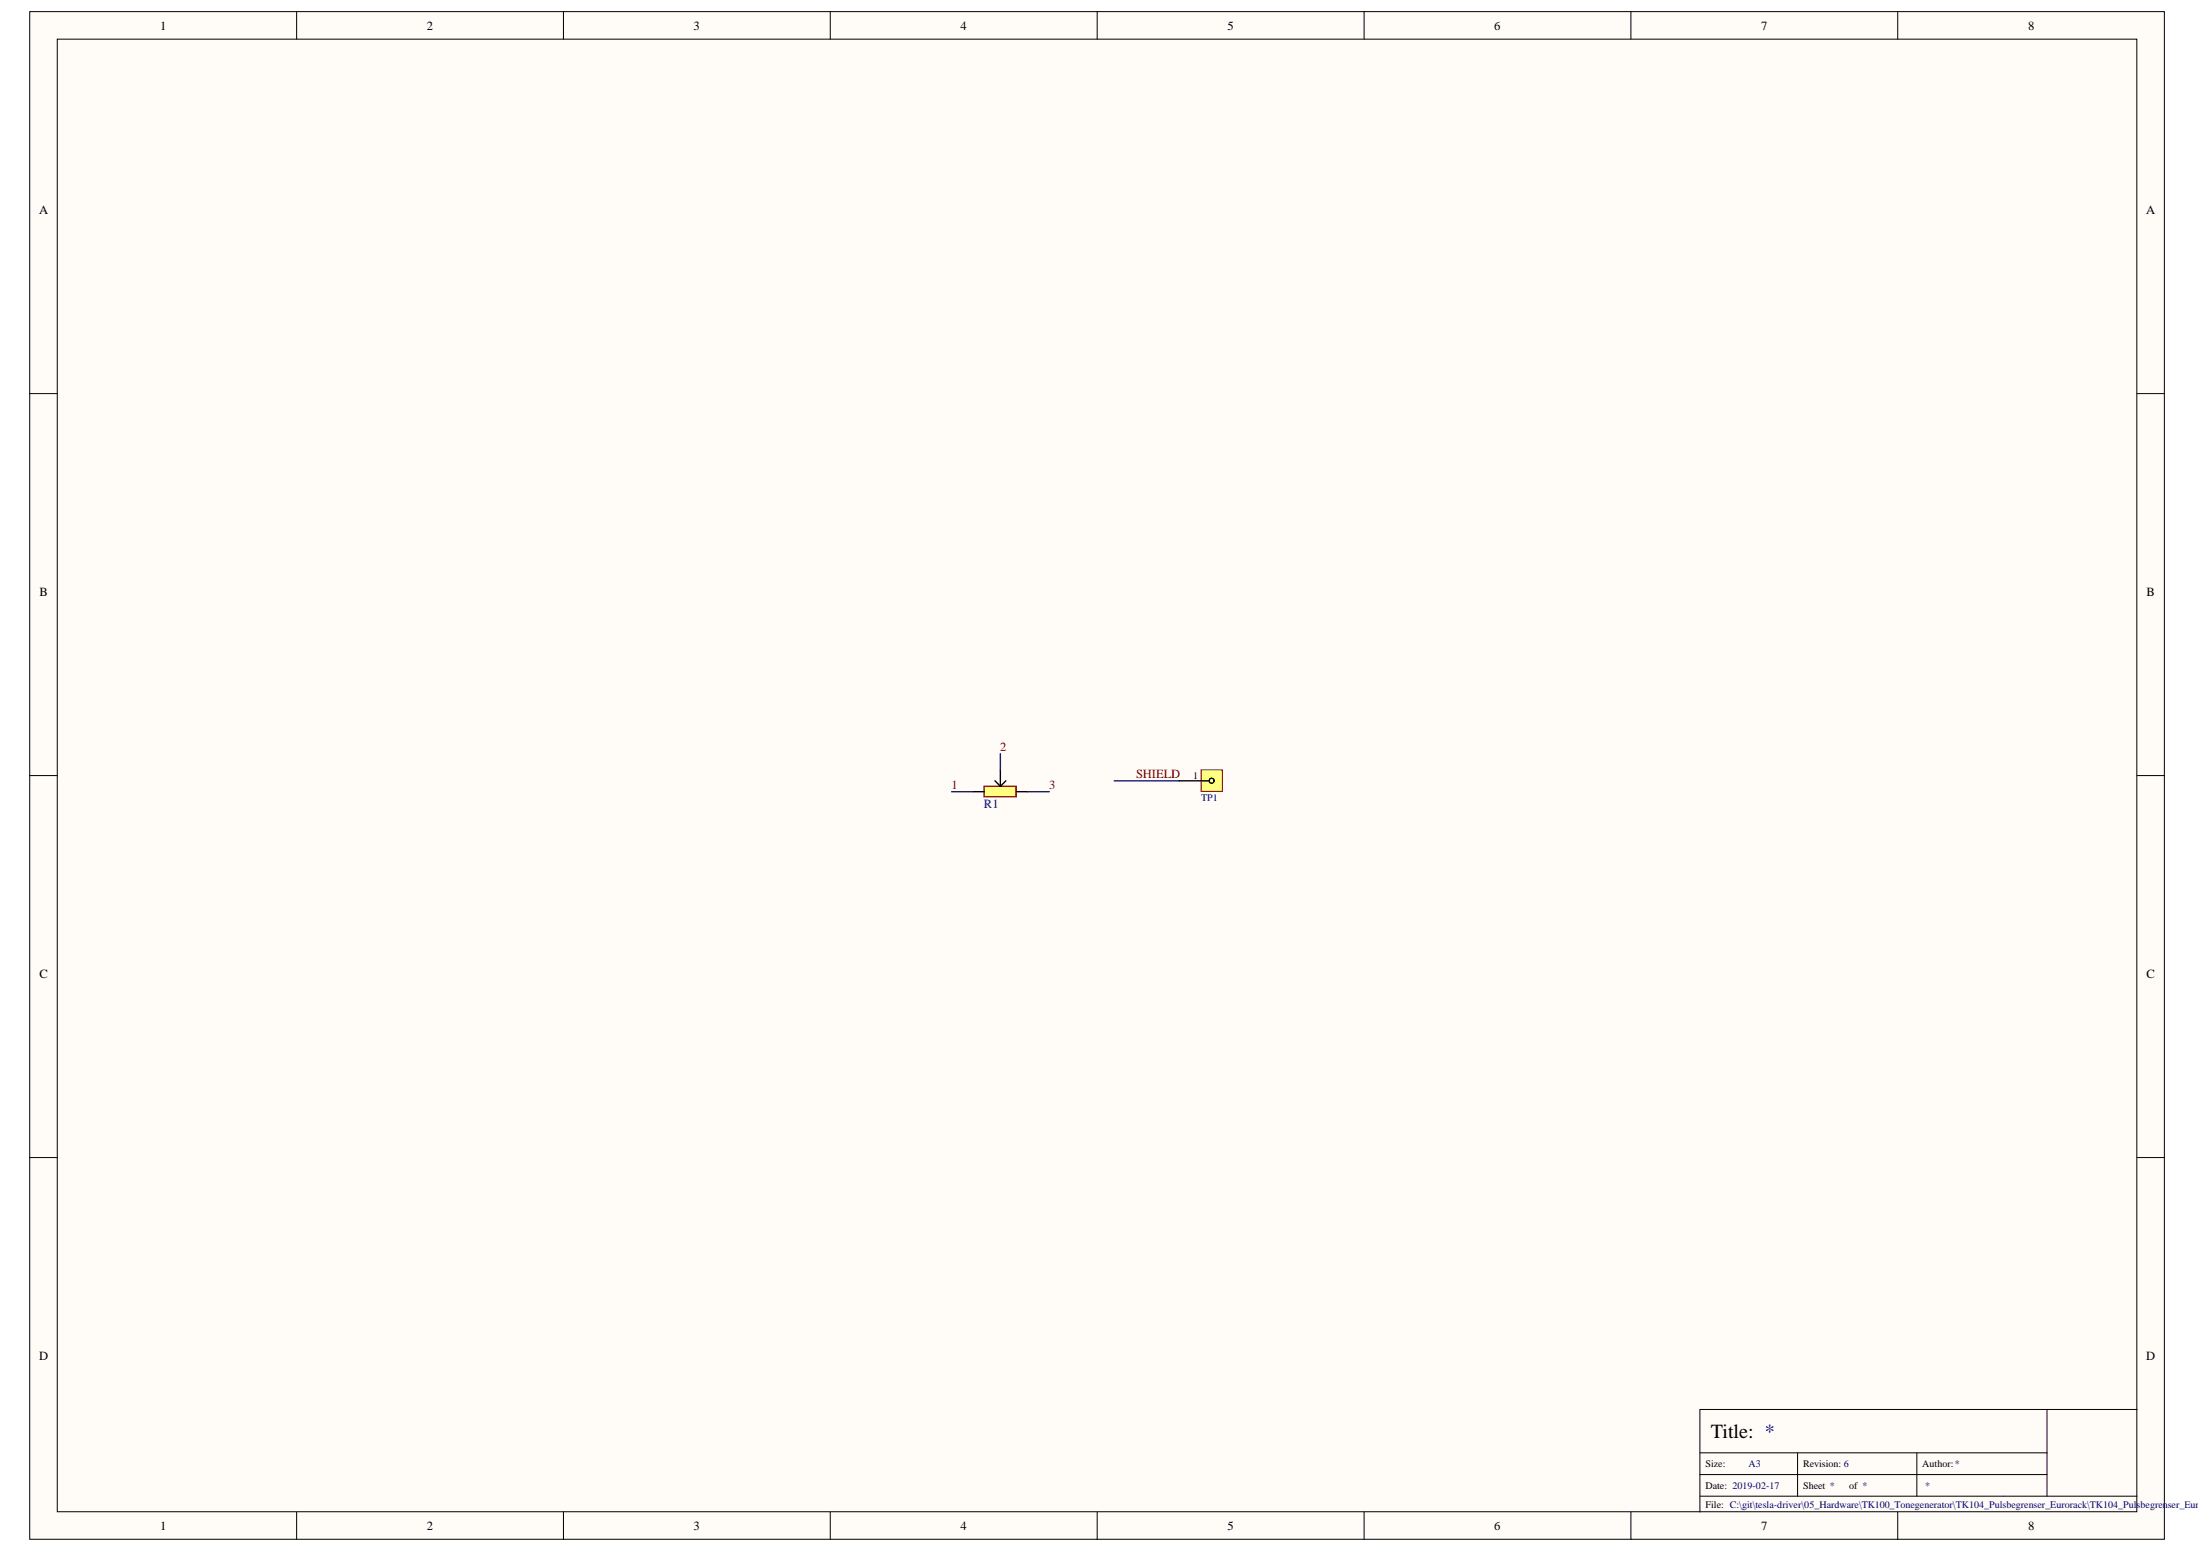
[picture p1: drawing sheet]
<svg xmlns="http://www.w3.org/2000/svg" width="297mm" height="210mm" viewBox="0 0 297 210" stroke-linecap="round" stroke-linejoin="round" font-family="sans-serif">
<defs><g id="words">
<text font-size="2.7" x="231.2" y="194.2">Title: *</text>
<g font-size="1.7">
<text x="21.6" y="4">1</text>
<text x="57.7" y="4">2</text>
<text x="93.7" y="4">3</text>
<text x="129.8" y="4">4</text>
<text x="165.9" y="4">5</text>
<text x="201.9" y="4">6</text>
<text x="238" y="4">7</text>
<text x="274.1" y="4">8</text>
<text x="5.3" y="28.9">A</text>
<text x="290.1" y="28.9">A</text>
<text x="5.3" y="80.4">B</text>
<text x="290.1" y="80.4">B</text>
<text x="5.3" y="132.1">C</text>
<text x="290.1" y="132.1">C</text>
<text x="5.3" y="183.7">D</text>
<text x="290.1" y="183.7">D</text>
<text x="21.6" y="206.6">1</text>
<text x="57.7" y="206.6">2</text>
<text x="93.7" y="206.6">3</text>
<text x="129.8" y="206.6">4</text>
<text x="165.9" y="206.6">5</text>
<text x="201.9" y="206.6">6</text>
<text x="238" y="206.6">7</text>
<text x="274.1" y="206.6">8</text>
</g>
<g font-size="1.7" fill="#800000">
<text x="135.2" y="101.4">2</text>
<text x="128.6" y="106.6">1</text>
<text x="141.8" y="106.6">3</text>
<text x="153.5" y="105.1">SHIELD</text>
</g>
<text font-size="1.7" fill="#000080" x="133" y="109.2">R1</text>
<g font-size="1.4">
<text x="161.3" y="105.2">1</text>
<text x="230.5" y="198.2">Size:</text>
<text x="230.5" y="201.1">Date: 2019-02-17</text>
<text x="230.5" y="203.6">File: C:\git\tesla-driver\05_Hardware\TK100_Tonegenerator\TK104_Pulsbegrenser_Eurorack\TK104_Pulsbegrenser_Euror</text>
<text x="243.7" y="198.2">Revision: 6</text>
<text x="243.7" y="201.1">Sheet *</text>
<text x="249.9" y="201.1">of *</text>
<text x="259.8" y="198.2">Author:*</text>
</g>
<g font-size="1.4" fill="#000080">
<text x="162.3" y="108.2">TP1</text>
<text x="236.3" y="198.2">A3</text>
<text x="260.2" y="201.1">*</text>
</g>
</g></defs>
<g fill="#fffcf8" stroke="#000" stroke-width=".14">
<path d="M4 1.6h288.5v206.3h-288.5z"/>
<path d="M7.7 5.3h281.1v198.9h-281.1z"/>
</g>
<g fill="none" stroke="#000" stroke-width=".14">
<path d="M40.1 1.6v3.7M76.1 1.6v3.7M112.2 1.6v3.7M148.3 1.6v3.7M184.3 1.6v3.7M220.4 1.6v3.7M256.5 1.6v3.7M4 53.2h3.7M288.8 53.2h3.7M4 104.8h3.7M288.8 104.8h3.7M4 156.4h3.7"/>
<path d="M288.8 156.4h3.7M229.7 196.2h46.9M229.7 199.2h46.9M242.9 196.2v5.9M259 196.2v5.9M276.6 190.4v11.7M288.8 190.4h-59.1v13.8M40.1 204.2v3.8M76.1 204.2v3.8M112.2 204.2v3.8M148.3 204.2v3.8M184.3 204.2v3.8"/>
<path d="M220.4 204.2v3.8M229.7 202.1h59.1M256.5 204.2v3.8"/>
</g>
<path d="M133 106.2h4.3v1.4h-4.3z" fill="#ffff80" stroke="#800000" stroke-width=".19"/>
<path d="M131.5 106.9h1.5M134.5 105.5l.7 .7M135.2 104v2.2M135.9 105.5l-.7 .7M137.4 106.9h1.5" fill="none" stroke="#000" stroke-width=".19"/>
<path d="M128.6 106.9h2.9M135.2 101.8v2.2M138.9 106.9h2.9M150.6 105.5h8.8" fill="none" stroke="#000080" stroke-width=".19"/>
<path d="M162.3 104h2.9v2.9h-2.9z" fill="#ffff80" stroke="#800000" stroke-width=".14"/>
<g fill="none" stroke="#000" stroke-width=".19">
<path d="M159.4 105.5h4"/>
<circle cx="163.7" cy="105.5" r=".34"/>
</g>
<use href="#words"/>
</svg>
